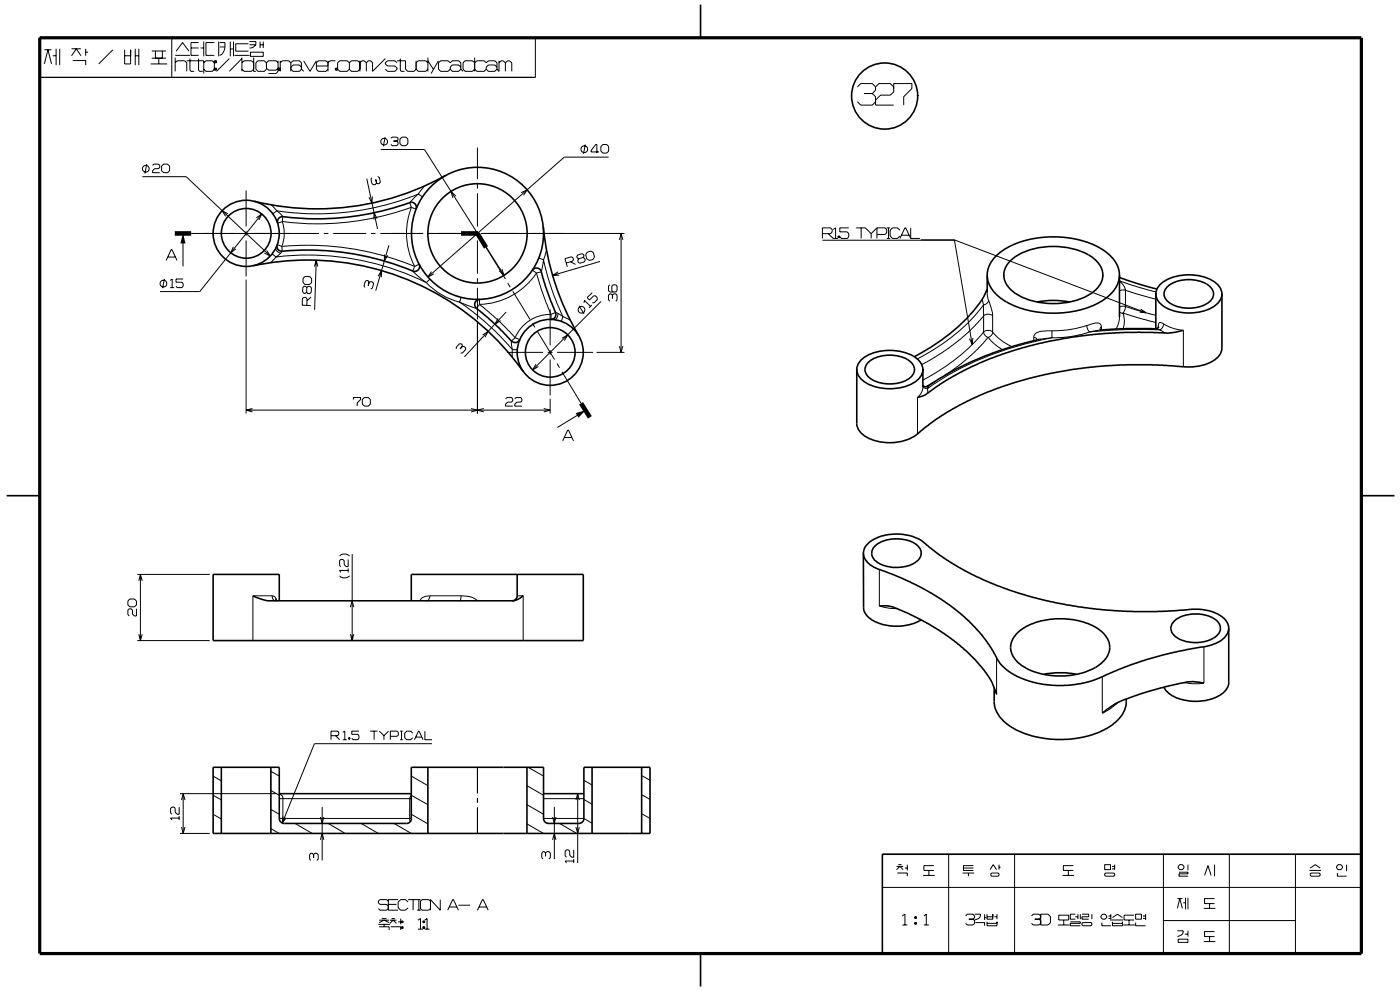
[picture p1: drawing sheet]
<svg xmlns="http://www.w3.org/2000/svg" width="297mm" height="210mm" viewBox="0 0 297 210" stroke-linecap="round" stroke-linejoin="round" font-family="sans-serif">
<g fill="none" stroke="#000" stroke-width=".21">
<path d="M8.4 8h105.1l-.1 8.4h-105zM9.4 10.5h1.5M9.4 13.5l.8-3 .7 3M11.2 11.8h.7M11.9 10.3v3.5M12.7 10.3v3.5M15.2 10.3h1.9M15.2 11.8l1-1.5 .9 1.5M15.4 12.8h2.8v1M18.2 10.3v1.5M18.2 11h.5M23.9 10.5l-3 3"/>
<path d="M26.4 11.8h1.3M26.4 10.5v3h1.3v-3M28.7 11.8h.7M28.7 10.3v3.5M29.4 10.3v3.5M31.9 13.5h3.5M32.2 12.3h3M32.2 10.8h3M32.9 10.8v1.5M33.6 12.3v1.2M34.4 10.8v1.5M36.4 8v8.4"/>
<path d="M37.1 11.7h3.2M37.1 13.3l.4-.4h1.6l.5 .4v1.8M37.1 12.2v2.9M37.3 10.8l1.4-1.8 1.3 1.8M39.6 12.9h3.6v2.7M40.3 12.4v2.5l.2 .2h.6M40.5 10.2h1.6M42.1 12.4v2.5l.2 .2h.7M42.1 9h-1.6v2.7h1.6M42.5 10.2h.7M43.2 13.3l.4-.4h1.4l.4 .4h.5v-.4h-.5v2h.5v-.5h-.5M43.2 14.6l.4 .5h1.4l.4-.5"/>
<path d="M43.2 8.8v3.1M45.4 9h-1.8v2.7h1.8M45.7 12.9v.4M45.7 14.4v.5M46.4 8.8v3.1M46.6 9h1.1a2.36 2.36 0 0 1-1.1 2.7M46.6 9.9h1.1M48.6 12.4l-2.7 2.7M48.8 8.8v3.1M48.8 10.4h.7M49.5 8.8v3.1M49.7 11.7h3.2"/>
<path d="M51.3 13.3l.4-.4h1.6l.5 .4M51.3 14.6l.4 .5h1.6l.5-.5M51.3 12.4l-2.7 2.7M51.3 12.2v2.9M52.7 9.3h-2.7v1.5h2.7M52.9 8.8h1.3v.7M52.9 9.5h1.3M53.1 11h2.7v.9h-2.7zM53.8 12.2v2.9h.4M54.2 9.5a1.44 1.44 0 0 1-1.3 .7M54.2 13.3l.5-.4h1.3l.5 .4v1.3l-.5 .5h-1.3l-.5-.5zM55.1 8.8v1.4"/>
<path d="M55.1 9.5h.7M55.8 8.8v1.4M56.5 13.3l.4-.4h1.6l.4 .4M56.5 14.4l.4 .5h1.6l.4-.5h.5M58.9 14.9h.5M58.9 12.9v2.2l-.4 .5h-1.6M59.2 14.4v.5M59.4 13.3l.5-.4h1.3l.4 .4M59.4 12.9v2.2M61.6 13.3v1.8M61.6 13.3l.5-.4h1.4l.4 .4v1.3M61.6 14.6l.5 .5h1.4l.4-.5"/>
<path d="M61.6 14.2l.5-.4h1.4l.4 .4M63.9 14.6l.4 .5M64.3 12.9l1.4 2.2 1.4-2.2M67.1 14h2.4M69.5 12.9v2.2M71.1 12.9h-1.1l-.5 .4-.4-.4h-1.6l-.4 .4v1.3l.4 .5h1.6l.4-.5M71.3 14.4v.5M71.5 14.6l.5 .5h1.6l.4-.5M74 13.3l-.4-.4h-1.6l-.5 .4v1.6h-.4v-.5h.4M74 13.3l.5-.4h1.3l.5 .4 .4-.4h.5l.4 .4M74 14.6l.5 .5h1.3l.5-.5M74 13.3v1.3"/>
<path d="M76.3 12.9v2.2M77.6 13.3v1.8M81.7 12.4l-2.8 2.7v-1.8l-.4-.4h-.4l-.5 .4M84.2 13.3l-.5-.4h-1.6l-.4 .4v.2l.4 .5h1.6l.5 .4v.2l-.5 .5h-1.6l-.4-.5M84.2 12.9h1.7v1.7l.5 .5h1.4l.4-.5M84.8 12.4v2.5l.2 .2h.7M88.2 12.9v1.7M88.2 13.3l.4-.4h1.6l.5 .4M88.2 14.6l.4 .5h1.6l.5-.5M90.7 12.2v2.9M90.7 12.9l1.1 1.7M92.9 12.9l-1.5 2.7"/>
<path d="M95.4 14.6l-.4 .5h-1.6l-.5-.5v-1.3l.5-.4h1.6l.4 .4 .4-.4h1.4l.5 .4v1.3M95.4 14.6l.4 .5h1.4l.5-.5M97.7 14.2l-.5-.4h-1.4l-.4 .4v.4M97.7 14.6l.4 .5M100.6 12.2v2.9M103 14.6l.5 .5h1.4l.4-.5M103 14.6l-.4 .5h-1.6l-.4-.5-.5 .5h-1.5l-.5-.5v-1.3l.5-.4h1.5l.5 .4 .4-.4h1.6l.4 .4 .5-.4h1.4l.4 .4v1.3M105.3 14.2l-.4-.4h-1.4l-.5 .4v.4M105.7 13.3l.5-.4h.4l.5 .4M105.7 12.9v2.2l-.4-.5M107.1 13.3l.5-.4h.4l.5 .4v1.8M107.1 13.3v1.8"/>
<path d="M181.7 18.4l.7-.7h2.5l.6 .7M183.1 19.8h1.8M184.9 19.8l.6 .7v1.8h3.9M185.5 18.4v.7l-.6 .7M185.5 18.4l.8-.7h2.4l.7 .7M30.2 37.4h9.3l17.8 16.8M31.1 34.8l-.4 1.9M32.3 35.1l.3-.3h1l.3 .3v.4l-.3 .2h-.8l-.5 .5v.4h1.6M34.2 35.2l.5-.4h.8l.4 .4v1l-.4 .4h-.8l-.5-.4zM77.7 37.8l2.3 10.7M78.8 37.6l-.2 .4 .2 .9 .4 .3 .3-.1 .3-.4M79.6 38l.2 .7"/>
<path d="M80.1 37.4l.3 .2 .2 1-.2 .3h-.3l-.3-.2M80.7 31.7h9.3l16.8 26.6M81.6 29l-.4 2M82.8 29.3l.3-.3h1l.3 .3v.3l-.3 .3M83.4 29.9h.7M84.1 29.9l.3 .2v.5l-.3 .3h-1l-.3-.3M84.7 29.5l.5-.5h.8l.4 .5v.9l-.4 .5h-.8l-.5-.5zM90 39.4l-1.4 1.7M101.2 31.2v6.7M101.2 39v1M124 30.6l-.3 2M127 32.2h-1.7v-.3l.9-1.3h.3v1.8"/>
<path d="M127.8 30.6h.8l.4 .4v1l-.4 .4h-.8l-.5-.4v-1zM129 33.3h-9.4l-28.9 25.4M181.7 21.5l.7 .8h2.5l.6-.8M185.5 21.2l1.1-1h2.1l.7-.7v-1.8h3.8v1.1l-1.7 1.7v1.8M34.8 59.1l-.3 1.9M35.2 55.2l1.1-2.3h.1l1.1 2.3M35.6 54.4h1.6M36.1 59.4l.4-.3v1.8M38.8 49.4v7M38.8 59.1h-1.5v.7h1.3l.2 .3v.5l-.2 .3h-1.1l-.2-.3M40.5 49.4h27.1M48.3 45.3l-1.2-.7 .7 1.2"/>
<path d="M49.4 52.3l-.5 1.3 1.1-.9M52.2 59.2v28.4M52.2 40.3v7.7M52.2 48.9v1.1M52.2 50.9v7.7M54.3 46.1l1.1-.8-.5 1.3M55.5 45.3l-13.2 16.5h-8.4M56.5 53l.8 1.2-1.3-.6M57.5 43.4l1.2 1.3M57.7 53.8l.8 .6M58.5 52.5a1.1 1.1 0 0 0 1 1.1M58.5 54.4l-1.2 1.2"/>
<path d="M58.5 54.4a56.5 56.5 0 0 1 31.8 5.5M58.7 44.7l1.2 1.2-.1 1M58.7 44.7l-.9 .6M58.8 51.8l.9 .4 .1 1.1-.3 .3M59.5 53.6l-1 .8M59.8 46.9a57.9 57.9 0 0 0 27.4-3 15 15 0 0 0 .7 12.5 59.4 59.4 0 0 0-28.1-4.2M59.8 46.9a7.6 7.6 0 0 1-.1 5.3M59.8 46.9l-1 .4M64.2 58.9l.5-.3h1l.3 .4v.9l-.4 .3h-1l-.4-.4zM66.6 56.5l.4-1.4 .4 1.4M67 55.1l-.3 10.5M68.6 49.4h1"/>
<path d="M70.6 49.4h7M78.2 59.8l-.1-.3-.3-.1-.4 .2-.3 .9 .2 .4M78.2 59.8l-.2 .7M78.2 59.8l.4-.2 .4 .1 .2 .4-.3 .9-.3 .2M78.6 49.4h1M78.9 41.6l-.1 1.4-.6-1.2M79.9 46.3l-.6-1.2-.1 1.4M80.1 58.5l.8-1.2-.1 1.4M80.6 49.4h9.1M81.5 53.9l-.1 1.4 .8-1.2M82.4 51.9l-2.8 9.7M88.6 41.1a57.2 57.2 0 0 1-29.9 3.6"/>
<path d="M88.6 41.1l-1.8 1.8 .4 1 1 .4M88.6 41.1l.9 .6M88.8 56l-1 .5-.3 .9 2.8 2.5M90.3 59.9a14.9 14.9 0 0 0 7.1 4.1M90.6 49.4h9.1M91.1 59.1l-.8 .8M91.4 57.5l-.7 1.2 1.2-.7M96.6 41.5l-1-.9 .4 1.3M100.7 49.4h1M101.2 40.9v7.1M101.2 48.9v1.1M101.2 50.9v7.1"/>
<path d="M101.2 58.9v1M101.9 49.4h30.4M103 52.4l4.1 6.7M106.4 57l.4 1.3-1-.9M107.6 60l.5 .8M110.4 40.8l1.3-.6-.7 1.2M112.8 57.2l.9 .6M113.7 57.8a15 15 0 0 1-12.1 6.7M113.7 57.8l.9 3.2 2.2 5.6M114.2 54.7l1 .3M115.2 55l-.5 2.6-1 .2M115.2 55l1.6 6 2.5 6.1"/>
<path d="M115.8 53l-.6 2M118.3 57.6l-1.2 .7h1.4M120 55.7l1.3-.4 .2-.3-.1-.4-.3-.2-1.4 .4 .5 1.7M120.9 55.5l1.1 .5M123.6 54.5l.2-.3-.1-.3-.3-.2-1 .3-.2 .4 .1 .2 .3 .2M123.6 54.5l-1 .3M123.6 54.5l.3 .2 .1 .4-.1 .4-1 .3-.4-.2-.1-.4 .2-.4M124.4 53.4l.8-.2 .5 .3 .3 .9-.3 .6-.8 .2-.5-.3-.3-1zM127.2 55.4l-10.1 2.9M131.3 50.8l.3-1.4 .4 1.4M131.6 49.4v25.2M174.3 49.5h1.7l.4-.4v-.5l-.4-.3h-1.7v2.2"/>
<path d="M174.3 50.9h28l3.7 22.1M175.5 49.5l1.1 1h1M176.6 48.6l.5-.3v2.2M177.6 50h.4v.3h-.4zM177.8 50v.3M179.9 48.3h-1.9v.8h1.5l.4 .4v.7l-.4 .3h-1.2l-.3-.3M181.4 48.3h2l1.2 1.2M182.5 48.3v2.2M184.6 49.5v1M185.8 48.3l-1.2 1.2M185.8 48.3h1.8l.3 .3v.7l-.3 .4h-1.8M185.8 48.3v2.2"/>
<path d="M187.9 48.3h.7M187.9 50.5h.7M188.3 48.3v2.2M190.7 48.8l-.5-.5h-1.1l-.5 .5v1.2l.5 .5h1.1l.5-.5M190.7 50.5l1.1-2.2h.1l1.1 2.2M191.1 49.8h1.6M193 50.5h1.9M193 48.3v2.2M195.2 50.8h7l40.7 15.5M237.2 59.6l1.1 1.1 .2 .8M237.2 59.5l3.9 1.3 3.9 1M36.1 60.9h.8"/>
<path d="M65 60.9l-.3-.3-.5 .3-.1 1 .3 .2 .6-.2M65 60.9v1M65 60.9l.3-.3 .4 .1 .3 .3v.9l-.3 .3h-.5l-.2-.3M65 64.7l.1-1.4-.3-.3h-.4l-.3 .2v1.4l1.8 .1M65.9 62.9l-.8 .8M97.4 64l3.6 1.3 .6-.8M97.4 64l2.9 2.1 2.9 2.4 3 2.9 2.4 2.6M97.7 63l-.3 1M98 73.4v-.4l-.6-.2-.7 .7v.4M98 73.4l-.5 .5M98 73.4h.3l.4 .3v.3l-.7 .8h-.4M101.2 68.4v19.2"/>
<path d="M101.2 61v6.7M101.6 63.5v1M101.6 64.5l4.3 3.6 3.3 3.4M102.3 71l1.2-.8-.7 1.2M105.5 67.4l-.6 1.3 1.2-.8M107.3 66.1l-8.9 9.5M107.5 74.6h7.6M108.4 72.2l.2 1.8M108.6 74v1.7M108.6 74l1 .1M108.7 61.7l3.6 6M109.2 71.5l-.8 .7"/>
<path d="M109.2 71.5l.9 .4M112.8 68.5l.6 .8M113.6 77.1l-.7 1.3 1.2-.8M113.9 70.2l3.6 6M116.1 74.6h1M116.6 65.5v7.7M116.6 74.2v.9M116.6 76.2v7.5M116.8 66.6v1.1M116.8 66.6a8.1 8.1 0 0 0-7.6 4.9M118.1 77l.5 .9M118.1 74.6h7.6"/>
<path d="M118.2 66.4a1.18 1.18 0 0 1-.7 1.3M118.2 66.4l-.5-.2-.9 .4M118.2 66.4l1.1 .7M119.1 78.7l4 6.7M119.1 71.6l1.2-.6-.7 1.1M119.3 67.1l1.5 .7M119.3 67.1l-.3 1M122.7 64.8l1.1 1.7M123.7 64.1l.2-.5 1.2 1.3M125.4 64.6l-.6 .6M125.5 62l-1.1 1 .5 .5 .9-.8h.4l.4 .3v.5l-.7 .6h-.4M126.4 74.6h5.9"/>
<path d="M127.4 63.8l-14.5 14.6M129.2 60.3l-.3 .3v1l.3 .3h1.3l.3-.3v-1l-.3-.3h-.6l-.2 .3v1l.2 .3M129.8 62.5l-.3-.3h-.3l-.3 .3v1l.3 .3M129.8 62.5l.3-.3h.4l.3 .3v1l-.3 .3M129.8 62.5v.7M131.3 73.3l.3 1.3 .4-1.3M206.2 71.6l-.2 1.4-.6-1.3M208.2 63.3l.2 1.3M208.4 66.9l-1.8 2.1-3.1 2.8-3.8 2.9-4.4 2.6M208.4 64.6v2.3M208.4 66.9a1.5 1.5 0 0 1 2 0M208.4 64.6a39.7 39.7 0 0 1-14 11.4"/>
<path d="M208.4 66.9l.1 3.7 .3 .5 .6 .4M209.2 62l.3 1.6M209.4 71.5l-2.3 2.5-2.1 1.9-2 1.7-2.9 2M209.4 71.5l1 1.1 2 1.4M209.5 63.6l-.4 .7-.7 .3M209.5 63.6l.8 2.6 .1 4.3-.3 .6-.7 .4M214.4 73.4a13 13 0 0 1-4.4-3.3l-.6-.1-.7 .1a42 42 0 0 1-13.1 10.4M219.1 71.4v.8M219.1 71.4l.4 .2 .3 .4M222.9 71.5a66.4 66.4 0 0 0-26.3 10.8M222.9 71.5l-2.6 .4M222.9 70.1v1.4"/>
<path d="M222.9 70.1h-.9a2.98 2.98 0 0 0-2.9 1v.3M230.3 68.9a21.9 21.9 0 0 1-7.4 1.2M230.9 70.3l-1.7 .5-2.6 .5-3.7 .2M233.2 69.9l-2.3 .4M233.4 69.3l-.3 .3M233.4 69.3a.95 .95 0 0 0-1.4-.8l-1.7 .5 .2 .8 .4 .5M233.4 69.3v.6M237.2 67.1l-.2 1.6-.5 1M237.2 66.1l.8 .2M238 66.3l.3 1.6-.3 1.7M238 66.3l2.8 .9 4.1 1.1M238.5 61.5l-.7-.1-.6 .2"/>
<path d="M238.5 64.9h-.7l-.6 .1M238.5 61.5l6.4 1.9M238.5 61.5v3.4M238.5 64.9l-.1 .6-.4 .8M238.5 64.9l6.4 1.9M241.7 65.5l1.2 .8-1.4-.2M244.9 69.6l.9 .3M245.4 69.2l.1 .1M245.8 69.9l1.3 .6M245.8 69.9l-7.7-.1-7.2 .5M246.6 68.6l-.3 .8-.5 .5M246.6 68.6l-.9-.3-.2 .3-.1 .8"/>
<path d="M246.6 68.6l1.6 .8 2.6 .6v7.7M53.5 86.5l-1.3 .4 1.3 .3M74.9 84.6v-.4h1.5v.4l-.7 .7v.7M76.8 84.6l.4-.4h.9l.4 .4v1l-.4 .4h-.9l-.4-.4zM99.8 86.5l1.4 .4-1.4 .4M102.5 86.5l-1.3 .4 1.3 .3M107.1 84.5l.3-.3h1l.3 .3v.4l-.3 .3h-.8l-.5 .4v.4h1.6M109.1 84.5l.3-.3h1l.2 .3v.4l-.2 .3h-.9l-.4 .4v.4h1.5M115.2 86.5l1.4 .4-1.4 .4M116.6 86.9h-64.4M116.6 84.5v3.1M119.2 93.4l1.1-2.3h.2l1 2.3"/>
<path d="M119.6 92.7h1.6M124.1 86.9l-6 3.7M195.6 82a3 3 0 0 1-1.2 2.2v7.7M195.6 81.8l.2 .3 .8 .2M196.6 82.3v1M196.7 81.8h.1M196.7 81.8l-.1 .5M196.7 81.8l-.4 .1M198.1 80.8l-2 1.1M72 117.8a1.42 1.42 0 0 1 2.1 0M73.8 118.5v1.5h-.4l-.5-.4v-.8l-.3-.3h-.4l-.2 .3v1l.2 .2M74.6 117.4v18.3"/>
<path d="M27.5 126.9h1l.4 .4v.8l-.4 .4h-1l-.4-.4v-.8zM28.9 128.9v1.6h-.4l-.4-.4v-.9l-.3-.3h-.4l-.3 .3v1l.3 .3M29.1 135.7h15.3M29.1 121.7h15.3M29.4 134.3l.4 1.4 .3-1.4M29.4 123l.4-1.3 .3 1.3M29.8 121.7v14M57.7 126.2l.4 .1 .4 .4M57.7 126.2v.5l.5 .5 .3 .1v-.6M57.7 126.2h-4.1v9.5M58.5 126.7l.2 .6M72 122a1.41 1.41 0 0 0 2.1 0"/>
<path d="M73.8 120.8h-1.8l.2 .4M73.8 120.4v.8M74.3 128.6l.3-1.3 .4 1.3M74.3 134.3l.3 1.4 .4-1.4M89 127.3a2.12 2.12 0 0 1 2.1-1.1l-.3 .8-.5 .3M91.1 126.2h6.6M97.7 126.2l-.1 .8-.2 .3M97.7 126.2a4.3 4.3 0 0 1 3.5 1.1M109.6 126.2h1.3v9.5M186.3 120.6v7.8l2.4 .5h1.4M211.2 139.4v7.7l-.4-1.2M255.1 137v7.7a11.9 11.9 0 0 1-4.2-.1"/>
<path d="M70.1 155.8h1.4l.3-.3v-.4l-.3-.2h-1.4v1.8M71.1 155.8l.9 .9M72.6 155.1l.5-.2v1.8M72.6 156.7h.9M73.9 156.3h.3v.3h-.3zM74 156.3v.3M76.1 154.9h-1.6v.6h1.3l.3 .3v.6l-.3 .3h-1l-.3-.3M78.4 154.9h1.6M79.3 154.9v1.8M80.4 154.9l1 .9M81.4 155.8v.9M82.3 154.9l-.9 .9"/>
<path d="M82.7 156h1.4l.3-.3v-.6l-.3-.2h-1.4v1.8M84.8 156.7h.5M84.8 154.9h.5M85.1 154.9v1.8M87.5 155.3l-.5-.4h-.8l-.4 .4v1l.4 .4h.8l.5-.4M87.8 156.7l.9-1.8h.1l.9 1.8M88.1 156.1h1.3M90 154.9v1.8h1.6M91.6 157.5h-25l-6.8 16.8M233.6 143.3v7.7l1.8-.9 1.5-1.3M38 170.9v1.6h-.5l-.4-.5v-.8l-.2-.3h-.5l-.2 .3v1l.2 .3M38 173.3h-1.8l.2 .4"/>
<path d="M38 172.9v.8M38.1 168.1h20.4M38.1 176.5h6.3M38.5 175.2l.3 1.3 .4-1.3M38.5 169.5l.3-1.4 .4 1.4M38.8 168.1v8.4M45.2 164.4l1.7 1M45.2 168.4l1.7 1M45.2 172.5l1.7 1M57.4 163.4l1.8 1M57.4 167.4l1.8 1M57.4 171.5l1.8 1"/>
<path d="M57.4 175.5l1.8 1M59.2 168.2l.6 .3 .1 .5v5.4M59.2 173.4h28M60 172.9l-.2 1.4 .9-1.1M62.5 174.4l3.7 2.1M67.9 177.9l.4-1.4 .3 1.4M67.9 173.1l.4 1.3 .3-1.3M68.3 170.9v11.3M69.6 174.4l3.5 2.1M76.5 174.4l3.7 2.1M83.5 174.4l3.7 2.1M87.2 164.4l3.5 2"/>
<path d="M87.2 168.4l3.5 2M87.2 172.5l3.5 2M87.2 168.5l-.4 .6 .1 5M87.2 169.2h-28M101.2 162.5v5.5M101.2 169v1M101.2 171v5.5M111.7 166.4l3.5 2M111.7 170.4l3.5 2.1M111.7 174.5l3.5 2M111.9 162.5l3.3 1.9M115.2 169.2h8.5"/>
<path d="M115.2 173.4h8.5l1.8 1M117.1 173.1l.4 1.3 .3-1.3M117.1 177.9l.4-1.4 .3 1.4M117.5 170.9v11.1M118.6 174.4l3.6 2.1M122 175.2l.4 1.3 .4-1.3M122.1 169.5l.3-1.4 .4 1.4M122.4 168.1v14.7M123.7 165.3l1.8 1M123.7 169.3l1.8 1M136 164.3l1.8 1M136 168.3l1.8 1"/>
<path d="M136 172.3l1.8 1.1M136 176.4l.2 .1M66.5 181l-.3-.3h-.3l-.3 .3v1l.3 .2M66.5 181l.2-.3h.4l.3 .3v1l-.3 .2M66.5 181v.7M80.2 195.8h2.4M80.2 192.4l.3 .4h1.4l.4-.4M80.3 196.3h2.2v.7M80.3 194.9h2.2M80.3 195.4l1.1-.5 1.1 .5M80.9 194.6h1M81.4 195.8v.5"/>
<path d="M82.3 190.9l-.4-.4h-1.4l-.3 .4v.3l.3 .4h1.4l.4 .3M82.3 191.6h1.7M82.6 194.9h1.4M82.6 195.6l.7-.7 .7 .7M82.8 196.3h2.1v.7M83 194.6h.7M84.4 195.2h.5M84.4 190.5h-2.1v2.3h2.1M84.9 194.6v1.2M85.1 195.1h.3v.3h-.3zM85.1 196.3h.3v.3h-.3zM85.3 195.1v.3"/>
<path d="M85.3 196.3v.3M86.5 191.1l-.6-.6h-1l-.5 .6v1.2l.5 .5h1l.6-.5M86.5 190.5h2.6M87.5 190.5v2.3M88.4 192.8h.7M88.6 194.9l.5-.3v2.2M88.6 196.8h1M88.8 190.5v2.3M89.6 195.1h.4v.3h-.4zM89.6 196.3h.4v.3h-.4zM89.8 195.1v.3M89.8 196.3v.3"/>
<path d="M90 196.8h1M90 194.9l.5-.3v2.2M91.2 190.9l-.4-.4h-1.4l-.3 .4v1.5l.3 .4h1.4l.4-.4M93.3 190.5v2.3l-2.1-2.3v2.3M94.9 192.8l1-2.3h.2l1.1 2.3M95.2 192.1h1.6M97.2 191.7h2.4M101.2 192.8l1-2.3h.2l1.1 2.3M101.6 192.1h1.5M115.6 180.7l.3-.3h.4l.3 .3v1l-.3 .3M115.6 180.7l-.2-.3h-.3l-.3 .3v1l.3 .3M115.6 180.7v.7"/>
<path d="M121.6 182.4h-1.8l.3 .4M121.6 180v1.6h-.4l-.5-.5v-.8l-.2-.3h-.4l-.3 .3v1l.3 .3M121.6 182v.8M187 181h101.5v21h-101.5zM187 188h101.5M190 183.5h1.4M190 184.2l.7-.7 .7 .7M190.2 184.9h2.1v.7M190.4 183.1h.6M191.2 194l.6-.4v2.3M191.2 195.9h1.1M191.8 183.9h.5"/>
<path d="M192.3 183.1v1.3M193.8 195.4h.4v.3h-.4zM193.8 194.2h.4v.3h-.4zM194 194.2v.3M194 195.4v.3M195.6 185.4h2.5M195.8 195.9h1M195.8 194l.5-.4v2.3M196.8 184.4v1M197.9 183.3h-2.1v1.1h2.1M201 181v21M204 184.9h2.5"/>
<path d="M204.2 183.9h2.1M204.6 194l.4-.4h1.2l.3 .4v.4l-.3 .3M205.2 184.9v.7M205.3 194.7h.9M206.2 194.7l.3 .3v.6l-.3 .3h-1.2l-.4-.3M206.3 183.3h-2.1v1.1h2.1M206.5 193.6h1.3a1.11 1.11 0 0 1-1.3 1.3M206.7 195.4h2v.7M208.7 193.6v1.3M208.7 194.4h.3M209.2 194.2h1.2M209.2 193.6v1.1h1.2v-1.1"/>
<path d="M209.2 195.2v.9h2.1v-.9M209.2 195.6h2.1M209.8 184.2l.7-1.1 .7 1.1M210.1 184.9h1.4l.2 .2v.3l-.2 .2h-1.4l-.1-.2v-.3zM210.7 194.2h.6M211.3 193.6v1.1M211.7 183.1v1.1M211.7 183.7h.3M215 181v21M218.6 195.6l.3 .3h1.3l.3-.3M218.6 194l.3-.4h1.3l.3 .4M219.3 194.7h.9"/>
<path d="M220.2 194.7l.3 .3M220.5 193.6h1.6l.5 .6v1.2l-.5 .5h-1.6zM220.5 194.4l-.3 .3M224.2 195.9h2.5M224.4 193.8h2.1v1.1h-2.1zM225.2 185.4h2.4M225.4 194.9v1M226.4 184.4v1M226.8 195.2h2.1v.4h-2.1v.5h2.1M227.5 183.3h-2.2v1.1h2.2M227.9 194.2h.5M227.9 193.6h-1.1v1.1h1.1"/>
<path d="M228.4 193.6v1.1M228.9 193.6v1.1M229.3 193.6h1.4v.6h-1.4v.5h1.4M229.4 195.4h1.8l.2 .2v.3l-.2 .2h-1.8l-.1-.2v-.3zM231.4 193.6v1.1M233.5 195.4v.7h1.9M233.7 193.6h.5l.3 .4v.4l-.3 .3h-.5l-.4-.3v-.4zM234.1 183.1h1.2v1.1h-1.2zM234.3 184.9h1.7l.2 .2v.3l-.2 .2h-1.7l-.2-.2zM234.9 194.5h.5M234.9 194h.5M235.4 193.6v1.4"/>
<path d="M235.6 194.9h2.4M235.7 183.5h.5M235.7 184h.5M235.8 195.2v.9h2.1v-.9M235.8 195.6h2.1M235.8 194.4l1-.8 1.1 .8M236.2 183.1v1.1M238 195.9h2.5M239.3 194.9v1M240.3 193.8h-2.1v1.1h2.1M240.7 193.6h1.2v1.1h-1.2zM240.7 195.4v.7h2.1"/>
<path d="M242.2 194.5h.6M242.2 194h.6M242.8 193.6v1.3M246.5 195h28M246.5 181v21M249.5 197.1h1.2a1.12 1.12 0 0 1-1.2 1.3M249.5 190.3h1.1M249.5 192.4l.5-2.1 .6 2.1M249.7 198.9h2.1v.7h-2.1zM249.8 184.7h2v.4h-2v.5h2M250 183.1h.6l.3 .4v.4l-.3 .3h-.6l-.3-.3v-.4zM250.7 191.2h.5"/>
<path d="M251.1 197.9h.7M251.2 190.2v2.4M251.8 183.1v1.3M251.8 197.1v1.3M251.8 190.2v2.4M255.1 192.4h2.5M255.1 199.4h2.5M255.3 185.4l.7-2.1 .7 2.1M256.3 191.4v1M256.3 198.4v1M257.4 183.1v2.5M257.4 190.3h-2.1v1.1h2.1"/>
<path d="M257.4 197.3h-2.1v1.1h2.1M260.5 181v21M274.5 181v21M277.5 184.4h2.4M277.7 183.9l1-.8 1.1 .8M277.8 184.9h1.8l.2 .2v.3l-.2 .2h-1.8l-.1-.2v-.3zM283.4 184.9v.7h2M283.6 183.1h.5l.4 .4v.4l-.4 .3h-.5l-.3-.3v-.4zM285.4 183.1v1.4"/>
<circle cx="30.9" cy="35.7" r=".73"/>
<circle cx="81.4" cy="30" r=".71"/>
<circle cx="123.8" cy="31.6" r=".72"/>
<circle cx="34.6" cy="60.1" r=".72"/>
<circle cx="123.2" cy="65.6" r=".72"/>
</g>
<g fill="none" stroke="#000" stroke-width=".34">
<path d="M148.5 1v7M94.4 37.2a56 56 0 0 1-40.6 5.4M53.6 56.3a55.9 55.9 0 0 1 57.3 22.4M58.7 51.9a1.03 1.03 0 0 0 1.1 1.3M59.9 53.2a58 58 0 0 1 27.6 4.2M59.9 45.9a1.05 1.05 0 0 0-1.1 1.3M88.2 44.3a1.06 1.06 0 0 0-.2-1.1 1.06 1.06 0 0 0-1.2-.3 57.8 57.8 0 0 1-26.8 3M88.8 56a1.06 1.06 0 0 1-.2 1.2 1.06 1.06 0 0 1-1.1 .2M112.8 57.2a1.07 1.07 0 0 1 1.9 .2M114.6 57.4l.9 3.1 1.9 4.9a1.78 1.78 0 0 1 0 2l-.6 .3M115.1 48.1a55.4 55.4 0 0 0 7.5 23M209.2 58.3a6.8 6.8 0 0 1 4.1-5.8 21.9 21.9 0 0 1 19.8 0 7.2 7.2 0 0 1 4.1 5.8"/>
<path d="M209.2 58.3v3.7M233.7 58.3a5.5 5.5 0 0 0-3.7-4.7 16.3 16.3 0 0 0-15.1 1 4.6 4.6 0 0 0-2.2 3.7 5.2 5.2 0 0 0 3.1 4.2 16.1 16.1 0 0 0 15.7-.5 4.9 4.9 0 0 0 2.2-3.7M237.2 58.3a6.8 6.8 0 0 1-4.1 5.7 21.6 21.6 0 0 1-20.6-.5 6.5 6.5 0 0 1-3.3-5.2M237.2 58.8l4.4 1.4 3.6 1M237.2 58.3v8.8M101 65.3l3.9 3.4 3.5 3.5M101.6 63.4a1.06 1.06 0 0 0-1 .8 1.06 1.06 0 0 0 .4 1.1M110.1 71.9a1.05 1.05 0 0 1-1.7 .3M181.6 78.3v11.4a4 4 0 0 0 2.8 3.3 10.4 10.4 0 0 0 10-1.1M181.6 78.3a4 4 0 0 1 2.8-3.3 10.3 10.3 0 0 1 10.2 1.2 2.93 2.93 0 0 1 1 2.1M181.6 78.3v-.1a3.4 3.4 0 0 0 2 2.9 10.7 10.7 0 0 0 10.6-.4 3.1 3.1 0 0 0 1.4-2.5v.1M184 76.7a7.5 7.5 0 0 1 9.1 .1 2.17 2.17 0 0 1 .7 1.5v-.1a2.7 2.7 0 0 1-1.9 2.4 7.8 7.8 0 0 1-7.9-.8 2.1 2.1 0 0 1-.7-1.6l.3-1z"/>
<path d="M195.6 78.3v3.7M209.2 61.3a25.3 25.3 0 0 1-8 9.5l-3.5 2.5-3.9 2.3M219.7 64l3.5-.4 3.5 .4M220.3 71.9l-7.2 1.9-5.9 2.2-5.2 2.5-3 1.7-2.3 1.6M233.1 69.6l.2 .3M244.9 62.3a4 4 0 0 1 2.9-3.3 10.6 10.6 0 0 1 9.8 .9 3.1 3.1 0 0 1 1.3 2.4M244.9 62.3v-.1a3.7 3.7 0 0 0 2.7 3.2 10.9 10.9 0 0 0 10-.7 3.1 3.1 0 0 0 1.3-2.5v.1M244.9 62.3v7.3M245.5 69.2a1.45 1.45 0 0 1-1.6 .4h-5.3l-5.4 .3M247.4 60.7a7.5 7.5 0 0 1 9.1 .1 2.08 2.08 0 0 1-.6 3.4 7.8 7.8 0 0 1-8.5-.4 1.98 1.98 0 0 1-.6-2.1zM250.8 70a11.4 11.4 0 0 1-5 .5l-7.5-.1-6.4 .4-6.4 .9-7.2 1.5-5.8 1.8-6.7 2.7-4.8 2.6-4.9 3.3-1.7 .6M258.9 62.3v11.4a3.9 3.9 0 0 1-2.8 3.3 16.7 16.7 0 0 1-7.3 .5l-4.7-.2h-5.3l-5 .2-6.6 .8-4.8 .8-4.1 1-6.8 2.1-6.7 2.8-5.2 3-3.1 2.2-2.1 1.7"/>
<path d="M195.6 81.7l.4 .2 .7-.1M1.4 105h7M183 117.2a4.5 4.5 0 0 1 3.6-3.6 10.6 10.6 0 0 1 9.2 1.3l4.2 3.3 5.8 3.4 3.3 1.5 3.9 1.6 7 2.1 3.8 .9 5 .9 7.6 .8 8.8 .1 7-.4a9.3 9.3 0 0 1 7.6 2.3l.4 .6 .2 1.1M183 117.2v11.4a4.2 4.2 0 0 0 3.6 3.5 10.6 10.6 0 0 0 8.6-.8M183 117.2a4.1 4.1 0 0 0 3 3.3l3.8 1.4 4.3 2 4.4 2.4 2.5 1.7 3.4 2.7 3.1 3.2 2.1 2.7 2.3 3.9 1.2 1.2 2.5 1.6 1.9 .8 2.2 .6 4.1 .5h2.5l2.7-.4 2.7-.7 6.6-2.8 4.5-1.6 5.9-1.5 5.7-1.1a7 7 0 0 0 5.7-2.9l.3-1.1M185.3 115.8a7.7 7.7 0 0 1 8.3-.9 2.26 2.26 0 0 1 1.1 3.6 7.3 7.3 0 0 1-6.9 1.4 3.5 3.5 0 0 1-3.1-2.7l.2-.7zM288.5 105h7M53.6 126.2l3.1 1.1h52.1l1-.4 1.1-.7M58.5 127.3h.1M59.2 127.3v-5.6h-14v14h78.4v-14h-36.4v5.6M109.6 121.7v4.5a1.05 1.05 0 0 1-1.1 1.1M186.3 128.4a6.8 6.8 0 0 1 4.2 .7l2.2 .9 4.1 2.1 3.4 2.1 3.8 3 2.8 2.6 2.1 2.7 1.3 2 1 2.6"/>
<path d="M215.3 134.4l.9-.9 1.2-.8 2.2-.9 3.1-.6h3.7a11.2 11.2 0 0 1 7.9 3.5 4.1 4.1 0 0 1-1.1 5.9l-1.6 1.1-1.9 .8-4 .7h-2l-2-.2-2.7-.8-1.9-.9a4.7 4.7 0 0 1-2.8-5.2zM249.1 131.3a7.7 7.7 0 0 1 9 .4 2.12 2.12 0 0 1-.8 3.4 7.6 7.6 0 0 1-8.5-.5 2.01 2.01 0 0 1 .3-3.3zM260.4 133.1v11.4a4.1 4.1 0 0 1-3.1 3.4 10.5 10.5 0 0 1-9.7-1.2l-1-1.2M210.7 145.6v3.5a7.8 7.8 0 0 0 5 5.7l2.9 1.1 4.4 .7 3.9-.1 4.1-.7 1.7-.6 1.9-.9 1.7-1.3 .9-.9 1.1-1.7 .3-1 .1-1.4M221.2 142.8l2.6-.3h2l2.4 .3M255.1 144.7a8.7 8.7 0 0 0-4.7 0l-6.7 1.6-5.2 1.8-2.2 1-2.7 1.9M46.9 162.5v14M57.4 162.5v14M59.2 168.1h28M87.2 173.4v-10.9h28v10.9a1.05 1.05 0 0 0 1 1h6.5a1.05 1.05 0 0 0 1-1v-10.9h14.1v14h-92.6v-14h14v10.9a1.05 1.05 0 0 0 1 1h25.9a1.05 1.05 0 0 0 1.1-1M90.7 162.5v14M111.7 162.5v14"/>
<path d="M115.2 168.1h8.5M125.5 162.5v14M136 162.5v14M288.5 180.9h-101.5v21.1M148.5 202v7"/>
<circle cx="187.5" cy="20.3" r="7"/>
<circle cx="52.2" cy="49.4" r="5.3"/>
<circle cx="52.2" cy="49.4" r="7"/>
<circle cx="101.2" cy="49.4" r="10.5"/>
<circle cx="101.2" cy="49.4" r="14"/>
<circle cx="116.6" cy="74.6" r="5.3"/>
<circle cx="116.6" cy="74.6" r="7"/>
</g>
<path d="M288.5 8h-280.1v194h280.1v-194" fill="none" stroke="#000" stroke-width=".68" stroke-linecap="butt"/>
<path d="M37 49.4h3.5M97.7 49.4h3.5l1.8 3M123.1 85.4l1.9 3" fill="none" stroke="#000" stroke-width=".97" stroke-linecap="butt"/>
<path d="M38.8 49.4l.5 2.2h-1.1zM122 87.5l2.1-.6-1.5 1.6z" fill="#000"/>
</svg>
